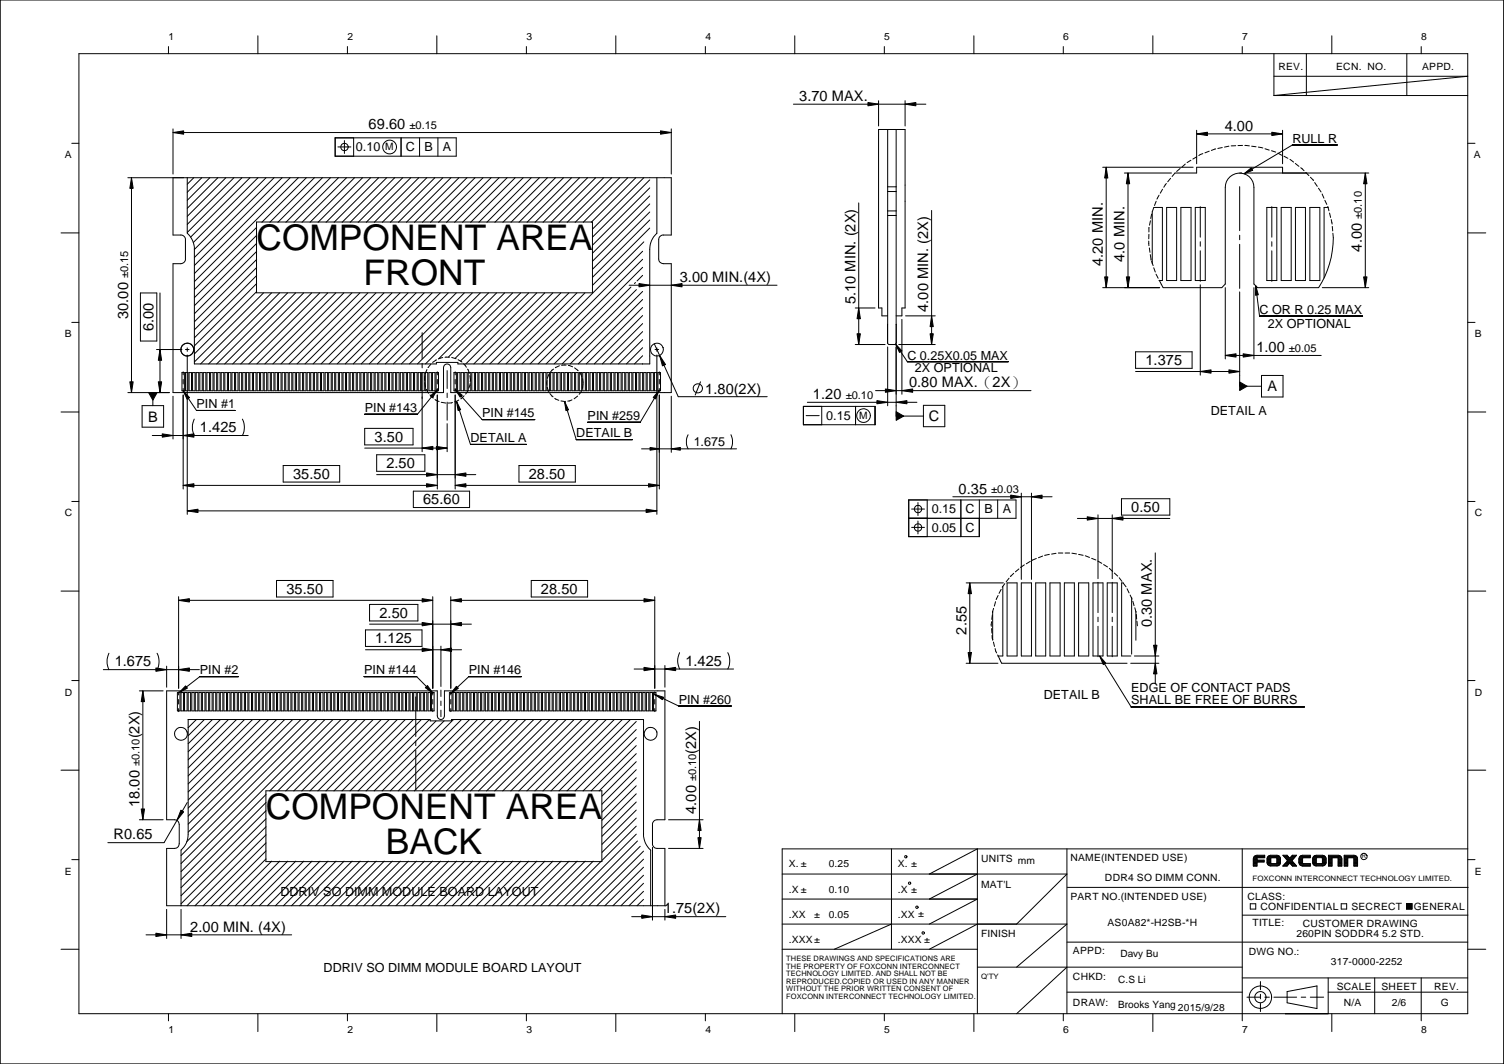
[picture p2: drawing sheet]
<svg xmlns="http://www.w3.org/2000/svg" width="420mm" height="297mm" viewBox="0 0 420 297" stroke-linecap="round" stroke-linejoin="round" font-family="sans-serif">
<defs><g id="words">
<g font-size="9.9">
<text x="71.7" y="69.8">COMPONENT AREA</text>
<text x="101.5" y="79.6">FRONT</text>
<text x="74.3" y="228.5">COMPONENT AREA</text>
<text x="107.8" y="238.4">BACK</text>
</g>
<g font-size="4.1">
<text x="223.3" y="28.2">3.70 MAX.</text>
<text x="103" y="36.1">69.60</text>
<text x="342.1" y="36.5">4.00</text>
<text x="380.5" y="70.2" transform="rotate(-90 380.5 70.2)">4.00</text>
<text x="308.1" y="74.3" transform="rotate(-90 308.1 74.3)">4.20 MIN.</text>
<text x="314.2" y="73.1" transform="rotate(-90 314.2 73.1)">4.0 MIN.</text>
<text x="189.9" y="78.7">3.00 MIN.(4X)</text>
<text x="35.8" y="89.1" transform="rotate(-90 35.8 89.1)">30.00</text>
<text x="239" y="85" transform="rotate(-90 239 85)">5.10 MIN. (2X)</text>
<text x="259.3" y="87.1" transform="rotate(-90 259.3 87.1)">4.00 MIN. (2X)</text>
<text x="42.9" y="92.5" transform="rotate(-90 42.9 92.5)">6.00</text>
<text x="320" y="101.9">1.375</text>
<text x="351" y="98.3">1.00</text>
<text x="197" y="109.9">1.80(2X)</text>
<text x="227.1" y="111.4">1.20</text>
<text x="253.9" y="108.2">0.80 MAX.（2X）</text>
<text x="354.1" y="109.2">A</text>
<text x="41.3" y="117.7">B</text>
<text x="259.4" y="117.6">C</text>
<text x="55.9" y="120.7">1.425</text>
<text x="104.6" y="123.3">3.50</text>
<text x="107.9" y="130.7">2.50</text>
<text x="81.9" y="133.7">35.50</text>
<text x="147.7" y="133.7">28.50</text>
<text x="267.8" y="137.8">0.35</text>
<text x="118.2" y="140.8">65.60</text>
<text x="316" y="142.9">0.50</text>
<text x="80" y="165.8">35.50</text>
<text x="151.1" y="165.8">28.50</text>
<text x="106" y="172.5">2.50</text>
<text x="104.8" y="179.6">1.125</text>
<text x="270" y="177.2" transform="rotate(-90 270 177.2)">2.55</text>
<text x="321.8" y="175.1" transform="rotate(-90 321.8 175.1)">0.30 MAX.</text>
<text x="191.5" y="185.9">1.425</text>
<text x="32" y="186.1">1.675</text>
<text x="39" y="206.2" transform="rotate(-90 39 206.2)">(2X)</text>
<text x="194.5" y="210.4" transform="rotate(-90 194.5 210.4)">(2X)</text>
<text x="39" y="225.3" transform="rotate(-90 39 225.3)">18.00</text>
<text x="194.5" y="227.2" transform="rotate(-90 194.5 227.2)">4.00</text>
<text x="31.7" y="234.4">R0.65</text>
<text x="185.5" y="255">1.75(2X)</text>
<text x="53.2" y="260.1">2.00 MIN. (4X)</text>
</g>
<g font-size="3.5">
<text x="361" y="39.9">RULL R</text>
<text x="99.4" y="42.2">0.10</text>
<text x="113.4" y="42.2">C</text>
<text x="118.6" y="42.2">B</text>
<text x="123.7" y="42.2">A</text>
<text x="351.9" y="87.6">C OR R 0.25 MAX</text>
<text x="354.2" y="91.6">2X OPTIONAL</text>
<text x="253.5" y="100.4">C 0.25X0.05 MAX</text>
<text x="255.6" y="103.9">2X OPTIONAL</text>
<text x="54.9" y="114">PIN #1</text>
<text x="101.9" y="115">PIN #143</text>
<text x="134.7" y="116.5">PIN #145</text>
<text x="164.2" y="117.3">PIN #259</text>
<text x="230.8" y="117.2">0.15</text>
<text x="338.2" y="116">DETAIL A</text>
<text x="131.4" y="123.5">DETAIL A</text>
<text x="161" y="122.1">DETAIL B</text>
<text x="193.8" y="124.5">1.675</text>
<text x="260.3" y="143.3">0.15</text>
<text x="269.7" y="143.3">C</text>
<text x="275" y="143.3">B</text>
<text x="280.1" y="143.3">A</text>
<text x="260.3" y="148.5">0.05</text>
<text x="269.7" y="148.5">C</text>
<text x="55.8" y="188.3">PIN #2</text>
<text x="101.7" y="188.3">PIN #144</text>
<text x="131" y="188.3">PIN #146</text>
<text x="189.6" y="196.5">PIN #260</text>
<text x="291.6" y="195.1">DETAIL B</text>
<text x="316" y="196.6">SHALL BE FREE OF BURRS</text>
<text x="316" y="193.1">EDGE OF CONTACT PADS</text>
<text x="78.3" y="250.1">DDRIV SO DIMM MODULE BOARD LAYOUT</text>
<text x="90.4" y="271.2">DDRIV SO DIMM MODULE BOARD LAYOUT</text>
</g>
<g font-size="3.1">
<text x="114.4" y="36.1">±0.15</text>
<text x="380.4" y="61.1" transform="rotate(-90 380.4 61.1)">±0.10</text>
<text x="35.8" y="77.6" transform="rotate(-90 35.8 77.6)">±0.15</text>
<text x="360.1" y="98.3">±0.05</text>
<text x="236.3" y="111.4">±0.10</text>
<text x="276.9" y="137.8">±0.03</text>
<text x="39" y="213.9" transform="rotate(-90 39 213.9)">±0.10</text>
<text x="194.5" y="218.1" transform="rotate(-90 194.5 218.1)">±0.10</text>
</g>
<g font-size="2.8">
<text x="47.1" y="11.2">1</text>
<text x="97.1" y="11.2">2</text>
<text x="147.1" y="11.2">3</text>
<text x="197.1" y="11.2">4</text>
<text x="247" y="11.2">5</text>
<text x="297" y="11.2">6</text>
<text x="347" y="11.2">7</text>
<text x="397" y="11.2">8</text>
<text x="357.2" y="19.4">REV.</text>
<text x="373.3" y="19.4">ECN. NO.</text>
<text x="397.3" y="19.4">APPD.</text>
<text x="107.6" y="42">M</text>
<text x="18.1" y="44.2">A</text>
<text x="411.7" y="44.2">A</text>
<text x="18.1" y="94.2">B</text>
<text x="412" y="94.2">B</text>
<text x="240.1" y="116.9">M</text>
<text x="18.1" y="144.2">C</text>
<text x="412" y="144.2">C</text>
<text x="18.1" y="194.2">D</text>
<text x="412" y="194.2">D</text>
<text x="18.1" y="244.2">E</text>
<text x="220.4" y="242.1">X. ±</text>
<text x="231.5" y="242.1">0.25</text>
<text x="250.8" y="242.1">X. ±</text>
<text x="274.1" y="240.5">UNITS mm</text>
<text x="299" y="240.4">NAME(INTENDED USE)</text>
<text x="308.7" y="246">DDR4 SO DIMM CONN.</text>
<text x="412" y="244.2">E</text>
<text x="220.4" y="249.3">.X ±</text>
<text x="231.5" y="249.2">0.10</text>
<text x="250.8" y="249.3">.X ±</text>
<text x="274.1" y="247.9">MAT'L</text>
<text x="299" y="251.3">PART NO.(INTENDED USE)</text>
<text x="348.5" y="251.2">CLASS:</text>
<text x="220.4" y="256.2">.XX</text>
<text x="227.4" y="256.2">±</text>
<text x="231.5" y="256.2">0.05</text>
<text x="250.8" y="256.2">.XX ±</text>
<text x="352.1" y="254">CONFIDENTIAL</text>
<text x="377.5" y="254">SECRECT</text>
<text x="395" y="254">GENERAL</text>
<text x="220.4" y="263.2">.XXX±</text>
<text x="250.8" y="263.2">.XXX ±</text>
<text x="274.1" y="261.5">FINISH</text>
<text x="309.4" y="258.6">AS0A82*-H2SB-*H</text>
<text x="349.9" y="258.6">TITLE:</text>
<text x="362.2" y="261.7">260PIN SODDR4 5.2 STD.</text>
<text x="363.9" y="258.9">CUSTOMER DRAWING</text>
<text x="299.8" y="266.2">APPD:</text>
<text x="313" y="267.1">Davy Bu</text>
<text x="348.9" y="266.6">DWG NO.:</text>
<text x="371.8" y="269.3">317-0000-2252</text>
<text x="299.8" y="273.5">CHKD:</text>
<text x="312.4" y="274.4">C.S Li</text>
<text x="299.8" y="280.7">DRAW:</text>
<text x="312.4" y="281.3">Brooks Yang</text>
<text x="373.5" y="276.4">SCALE</text>
<text x="375.4" y="280.8">N/A</text>
<text x="385.9" y="276.4">SHEET</text>
<text x="388.8" y="280.8">2/6</text>
<text x="400.7" y="276.4">REV.</text>
<text x="402.5" y="280.8">G</text>
<text x="329" y="282.3">2015/9/28</text>
<text x="47.1" y="288.2">1</text>
<text x="97.1" y="288.2">2</text>
<text x="147.1" y="288.2">3</text>
<text x="197.1" y="288.2">4</text>
<text x="247" y="288.2">5</text>
<text x="297" y="288.2">6</text>
<text x="347" y="288.2">7</text>
<text x="397" y="288.2">8</text>
</g>
<g font-size="2.1">
<text x="349.9" y="246">FOXCONN INTERCONNECT TECHNOLOGY LIMITED.</text>
<text x="219.7" y="268.3">THESE DRAWINGS AND SPECIFICATIONS ARE</text>
<text x="219.7" y="270.4">THE PROPERTY OF FOXCONN INTERCONNECT</text>
<text x="219.7" y="272.5">TECHNOLOGY LIMITED. AND SHALL NOT BE</text>
<text x="219.7" y="274.7">REPRODUCED.COPIED OR USED IN ANY MANNER</text>
<text x="274.1" y="273.3">Q'TY</text>
<text x="219.7" y="276.8">WITHOUT THE PRIOR WRITTEN CONSENT OF</text>
<text x="219.7" y="278.9">FOXCONN INTERCONNECT TECHNOLOGY LIMITED.</text>
</g>
<text font-size="1.7" x="380.4" y="239.6">R</text>
</g></defs>
<g fill="none" stroke="#000" stroke-width=".28">
<path d="M.1 0h420v297h-420M22 15h388v268h-388zM47.1 13v2M72 10v5M97.1 13v2M122 10v5M147.1 13v2M172 10v5M197.1 13v2M222 10v5M247 13v2M272.1 10v5"/>
<path d="M297 13v2M322.1 10v5M347 13v2M355.9 15v11.7M364.9 15v11.7M372.1 10v5M393 15v11.7M397 13v2M48.3 37l3-.5v1zM48.3 36v12.6M48.3 37h139.2M93.6 38.5h33.9v5.1h-33.9z"/>
<path d="M96.2 39.2v3.6M98.8 38.5v5.1M112 38.5v5.1M117.2 38.5v5.1M122.3 38.5v5.1M184.5 36.5l3 .5-3 .5zM187.5 36v12.6M221.6 29.1h37M242.5 28.6l2.9 .5-2.9 .4zM245.4 28.1v7.1M248 36.2v59.7l.3 .3h1.8l.2-.3v-59.7M252.8 29.1l3.1-.5v.9z"/>
<path d="M252.8 28.1v7.1M334.3 37.4l3-.5v.9zM334.3 36.4v9.3M334.3 37.4h24M355.3 36.9l3 .5-3 .4zM355.9 21.3h54.1l-54.1 5.4M355.9 26.7h54.1M358.3 36.4v9.3M20.1 40h1.9M35.7 49.6h151.8v16h-2.2a1.3 1.3 0 0 0-1.3 1.3v5.4a1.3 1.3 0 0 0 1.3 1.3h2.2v36h-61.6v-7a1.02 1.02 0 0 0-1-1 1.02 1.02 0 0 0-1 1v7h-75.6v-36h2.2a1.3 1.3 0 0 0 1.3-1.3v-5.4a1.3 1.3 0 0 0-1.3-1.3h-2.2v-16M36.7 49.6l.5 3h-.9zM36.7 49.6v60"/>
<path d="M52.3 49.6v15.5a5.9 5.9 0 0 1 2 4.5M54.1 49.6l-1.8 1.8M56.4 49.6l-4.1 4.1M58.6 49.6l-6.3 6.3M60.9 49.6l-8.6 8.6M63.1 49.6l-10.8 10.8M65.4 49.6l-13.1 13.1M67.6 49.6l-15.3 15.3M69.8 49.6l-16.6 16.6M72.1 49.6l-18.1 18.1M74.3 49.6l-20 20M76.6 49.6l-22.3 22.3"/>
<path d="M78.8 49.6l-24.5 24.5M81.1 49.6l-26.8 26.8M83.3 49.6l-29 29M85.6 49.6l-12.5 12.5M87.8 49.6l-12.4 12.5M90.1 49.6l-12.5 12.5M92.3 49.6l-12.4 12.5M94.4 41h3.6M94.6 49.6l-12.5 12.5M96.8 49.6l-12.4 12.5M99 49.6l-12.4 12.5M101.3 49.6l-12.5 12.5"/>
<path d="M103.5 49.6l-12.4 12.5M105.8 49.6l-12.5 12.5M108 49.6l-12.4 12.5M110.3 49.6l-12.5 12.5M112.5 49.6l-12.4 12.5M114.8 49.6l-12.5 12.5M117 49.6l-12.4 12.5M119.2 49.6l-12.4 12.5M121.5 49.6l-12.5 12.5M123.7 49.6l-12.4 12.5M126 49.6l-12.5 12.5M128.2 49.6l-12.4 12.5"/>
<path d="M130.5 49.6l-12.5 12.5M132.7 49.6l-12.4 12.5M134.9 49.6l-12.4 12.5M137.2 49.6l-12.5 12.5M139.4 49.6l-12.4 12.5M141.7 49.6l-12.5 12.5M143.9 49.6l-12.4 12.5M146.2 49.6l-12.4 12.5M148.4 49.6l-12.4 12.5M150.7 49.6l-12.5 12.5M152.9 49.6l-12.4 12.5M155.2 49.6l-12.5 12.5"/>
<path d="M157.4 49.6l-12.4 12.5M159.7 49.6l-12.5 12.5M161.9 49.6l-12.4 12.5M164.2 49.6l-12.5 12.5M166.4 49.6l-12.4 12.5M168.6 49.6l-12.4 12.5M170.9 49.6l-12.5 12.5M173.1 49.6l-12.4 12.5M175.4 49.6l-12.5 12.5M177.6 49.6l-12.4 12.5M179.9 49.6l-14.3 14.3M181.5 50.2l-15.9 15.9"/>
<path d="M181.5 52.5l-15.9 15.9M181.5 54.7l-15.9 15.9M181.5 56.9l-15.9 16M181.5 59.2l-15.9 15.9M183.5 49.6v15.5a5.9 5.9 0 0 0-2 4.5v32h-53.6v-.4h-6v.4h-67.6v-32M239.9 56.6v39.6M248 53.5h2.3M248 58.9h2.3M248 52.2h2.3M260.3 58.8v37.4M308 46.7h25.3M309 46.7l.5 3h-.9z"/>
<path d="M309 46.7v33.6M314.1 48.3h13.2M315.1 48.3l.5 3h-.9zM315.1 48.3v32M321.7 59.8l-.2 1.2M322.3 58l-.4 1.1v14.5M322.3 57.9h2.4v20.4h-.9M323 56.2l-.5 1.2M323.8 54.5l-.6 1.1M324.8 52.8l-.7 1.1M325.8 51.2l-.7 1.1M325.9 57.9h2.8v20.4h-2.8z"/>
<path d="M327 49.8l-.8 1M329.7 47l-1 .9M329.9 57.9h2.8v20.4h-2.8zM331.1 45.8l-.9 .9M332.7 44.7l-1.1 .7M333.9 57.9h2.8v20.4h-2.8zM334.3 43.8l-1.1 .6M335.3 57.7v8.5M336 42.9l-1.1 .5M337.8 42.2l-1.2 .5M339.6 41.6l-1.2 .4M341.4 41.2l-1.2 .2"/>
<path d="M343.3 40.8l-1.2 .3M345.2 40.7h-1.3M346.3 48.3h.6M346.3 52.1v12.3M347.1 40.6h-1.2M347.5 48.5l2-1.6 .5 .6zM347.8 40.6l1.2 .1M347.9 48.3h34.5M349.7 40.8l1.2 .2M351.5 41.1l1.3 .2M353.4 41.5l1.2 .4M353.9 57.9h2.8v20.4h-2.8z"/>
<path d="M355.2 42.1l1.2 .4M355.3 57.7v8.5M357 42.8l1.1 .5M357.9 57.9h2.8v20.4h-2.8zM358.3 48.3v-1.6h-24v1.6h-6.1l-.8 1M358.7 43.6l1.1 .6M360.4 44.5l1 .8M361.9 45.6l1 .8M361.9 57.9h2.8v20.4h-2.8zM363.4 46.8l.9 .9M364.8 48.1l.9 .9M365.9 57.9h2.8v20.4h-2.8z"/>
<path d="M366.1 49.5l.8 .9M367.3 51l.7 1M368.3 52.5l.8 1.1M369.3 54.1l.6 1.2M370.1 55.9l.6 1.2M370.9 57.7l.4 1.1M371 57.9h-1.1v19.7M371.4 59.5l.3 1.2M373.6 40.5h-12.6l-13.5 8M381.4 48.3l.5 3h-1zM381.4 48.3v32M410 40h2.1"/>
<path d="M17 65h5M71.7 62h93.8v19.7h-93.8zM71.7 67.9l-17.4 17.4M71.7 70.2l-17.4 17.4M71.7 76.9l-17.4 17.4M71.7 63.5l-17.4 17.4M71.7 65.7l-17.4 17.4M71.7 72.4l-17.4 17.4M71.7 74.7l-17.4 17.4M71.7 79.2l-17.4 17.4M175.8 79.6h41.3M177.5 78.9l-.3 .3"/>
<path d="M178.5 79.2l3 .4-3 .5zM179.5 70.1l-31.4 31.5M179.5 72.4l-29.2 29.2M179.5 74.6l-26.9 27M179.5 76.9l-1.5 1.5M179.9 67.5l-34.1 34.1M181.5 61.4l-15.9 15.9M181.5 63.7l-15.9 15.9M187.5 79.6l3-.4v.9zM248 60.2h2.3M308.6 77.3h.9l-.5 3zM314.7 77.3h.9l-.5 3z"/>
<path d="M320.9 67.3l.1 1.3M321 65.4l-.1 1.3M321 63.5v1.3M321.1 69.2l.2 1.2M321.3 71.1l.3 1.2M321.4 61.6l-.3 1.3M321.6 72.3h.1M321.7 72.9l.4 1.3M322.3 74.8l.4 1.1M322.9 76.5l.6 1.2M335.3 67.5v1.2M335.3 70v8.5"/>
<path d="M335.3 79.5v25.2M346.3 65.7v1.2M346.3 68.2v12.3M350.8 79.8l.7 2.5-.8 .1zM350.8 79.8l1.1 8.4h28.7M355.3 67.5v1.2M355.3 70v8.5M371.9 61.3l.2 1.3M372.2 63.2l.1 1.3M372.4 65.1a24.7 24.7 0 0 1-4 15.2h-17.1l-1-1v-27a4 4 0 0 0-4-4 4 4 0 0 0-4 4v27l-1 1h-16.4l-1.1-2.1M380.9 77.3h1l-.5 3zM410 65h5.1"/>
<path d="M20.1 90h1.9M39.2 81.8h4.6v13.4h-4.6zM43.7 97.6h7.1M44.7 97.6l.5 3h-1zM44.7 81.8v27.8M51.8 97.6h1M52.3 97.1v1M52.3 99.1v44.5M71.7 81.4l-17.4 17.4M73.6 81.8l-19.3 19.2M75.8 81.8l-19.8 19.8M78.1 81.8l-19.8 19.8"/>
<path d="M80.3 81.8l-19.8 19.8M82.6 81.8l-19.8 19.8M84.8 81.8l-19.8 19.8M87.1 81.8l-19.8 19.8M89.3 81.8l-19.8 19.8M91.6 81.8l-19.9 19.8M93.8 81.8l-19.8 19.8M96 81.8l-19.8 19.8M98.3 81.8l-19.8 19.8M100.5 81.8l-19.8 19.8M102.8 81.8l-19.8 19.8M105 81.8l-19.8 19.8"/>
<path d="M107.3 81.8l-19.9 19.8M109.5 81.8l-19.8 19.8M111.7 81.8l-19.8 19.8M114 81.8l-19.8 19.8M116.2 81.8l-19.8 19.8M117.9 92.9v7.3M118.5 81.8l-19.8 19.8M120.7 81.8l-19.8 19.8M123 81.8l-19.8 19.8M123.7 99.8l-1.2 .4M124.3 99.7h1.2M125.2 81.8l-19.8 19.8"/>
<path d="M126.2 99.8l1.2 .4M127.5 81.8l-19.9 19.8M129.7 81.8l-19.8 19.8M131.9 81.8l-19.8 19.8M134.2 81.8l-19.8 19.8M136.5 81.8l-19.9 19.8M138.7 81.8l-19.8 19.8M141 81.8l-18.4 18.3M143.2 81.8l-17.9 17.9M145.4 81.8l-18.2 18.2M147.7 81.8l-19.1 19M149.9 81.8l-19.8 19.8"/>
<path d="M152.2 81.8l-19.8 19.8M154.4 81.8l-19.8 19.8M156.7 81.8l-19.8 19.8M158.9 81.8l-19.8 19.8M161.2 81.8l-19.9 19.8M163.4 81.8l-19.8 19.8M176.3 80.1l-21.5 21.5M177.8 80.9l-20.8 20.7M179.5 81.4l-20.2 20.2M179.5 83.6l-18 18M179.5 85.9l-15.7 15.7M179.5 88.1l-13.5 13.5"/>
<path d="M179.5 90.3l-11.2 11.3M179.5 92.6l-9 9M179.5 94.8l-6.7 6.8M179.5 97.1l-4.5 4.5M179.5 99.3l-2.3 2.3M182.8 96l6.7 14.7h24.8M183 97.6h1M183.5 97.1v1M183.5 99.1v44.5M184.3 99.2l1.6 2.6-.8 .4zM238.9 86h5.6M238.9 96.2h8.4"/>
<path d="M239.4 93.2h1l-.5 3zM239.9 86l.5 3h-1zM248 88.2h-1.6v-2.2h-1v-49.8h7.4v49.8h-.8v2.2h-1.7M248 96.9v16.4M248 90.6v5.1M250.2 96.1l1.8 1.9-.7 .4zM250.2 96.1l3.3 4.9h28.2M250.3 96.9v19.3h7.7M250.3 90.6h.1M250.3 95.7h.1M251.1 96.2h10.2M252 89.2v20.9"/>
<path d="M253 88.2h8.3M259.8 93.2h.9l-.4 3zM260.3 88.2l.4 3h-.9zM308 80.3h16M317.2 98.2h15.8v4.6h-15.8zM342.3 99.2l3-.4v.9zM342.3 80.3v19.9M342.3 99.2h26.8M346.3 81.5v26.3h6.1M347.3 98.8l3 .4-3 .5zM350.3 80.3v19.9M369.4 80.3h13"/>
<path d="M410 90h2.1M17 115h5M35.7 109.6h11.6M36.3 106.6h.9l-.5 3zM39.7 113.2h6v6.1h-6zM41.5 109.6h2.4l-1.2 2.1zM42.7 109.6v3.6M44.2 106.6h1l-.5 3zM48.3 110.6v12M50.8 104h.7v5.1h-.7zM51.2 109.1l1.7 1.9-.6 .5zM51.2 103.8v.8"/>
<path d="M51.2 105.9v1.3M51.2 108.5v.8M51.2 110.3v26.2M51.2 109.1l3.7 5.5h10.7M51.8 104h.7v5.1h-.7zM52.8 104h.7v5.1h-.7zM53.8 104h.7v5.1h-.7zM54.3 117l-.3 .6a5 5 0 0 0 .3 4M54.8 104h.7v5.1h-.7zM55.8 104h.7v5.1h-.7zM56.8 104h.7v5.1h-.7zM57.8 104h.7v5.1h-.7z"/>
<path d="M58.8 104h.7v5.1h-.7zM59.8 104h.7v5.1h-.7zM60.8 104h.7v5.1h-.7zM61.8 104h.7v5.1h-.7zM62.8 104h.7v5.1h-.7zM63.8 104h.7v5.1h-.7zM64.8 104h.7v5.1h-.7zM65.8 104h.7v5.1h-.7zM66.8 104h.7v5.1h-.7zM67.7 117a5 5 0 0 1 0 4.6M67.8 104h.7v5.1h-.7zM68.8 104h.7v5.1h-.7z"/>
<path d="M69.8 104h.7v5.1h-.7zM70.8 104h.7v5.1h-.7zM71.8 104h.7v5.1h-.7zM72.8 104h.7v5.1h-.7zM73.8 104h.7v5.1h-.7zM74.8 104h.7v5.1h-.7zM75.8 104h.7v5.1h-.7zM76.8 104h.7v5.1h-.7zM77.8 104h.7v5.1h-.7zM78.8 104h.7v5.1h-.7zM79.8 104h.7v5.1h-.7zM80.8 104h.7v5.1h-.7z"/>
<path d="M81.8 104h.7v5.1h-.7zM82.8 104h.7v5.1h-.7zM83.8 104h.7v5.1h-.7zM84.8 104h.7v5.1h-.7zM85.8 104h.7v5.1h-.7zM86.8 104h.7v5.1h-.7zM87.8 104h.7v5.1h-.7zM88.8 104h.7v5.1h-.7zM89.8 104h.7v5.1h-.7zM90.8 104h.7v5.1h-.7zM91.8 104h.7v5.1h-.7zM92.8 104h.7v5.1h-.7z"/>
<path d="M93.8 104h.7v5.1h-.7zM94.8 104h.7v5.1h-.7zM95.8 104h.7v5.1h-.7zM96.8 104h.7v5.1h-.7zM97.8 104h.7v5.1h-.7zM98.8 104h.7v5.1h-.7zM99.8 104h.7v5.1h-.7zM100.8 104h.7v5.1h-.7zM101.8 104h.7v5.1h-.7zM101.9 119.6h13.5v4.6h-13.5zM102.8 104h.7v5.1h-.7zM103.8 104h.7v5.1h-.7z"/>
<path d="M104.8 104h.7v5.1h-.7zM105.8 104h.7v5.1h-.7zM106.8 104h.7v5.1h-.7zM107.8 104h.7v5.1h-.7zM108.8 104h.7v5.1h-.7zM109.8 104h.7v5.1h-.7zM110.8 104h.7v5.1h-.7zM111.8 104h.7v5.1h-.7zM112.8 104h.7v5.1h-.7zM113.8 104h.7v5.1h-.7zM114.8 104h.7v5.1h-.7zM115.8 104h.7v5.1h-.7z"/>
<path d="M116.8 104h.7v5.1h-.7zM117.8 104h.7v5.1h-.7zM117.9 101.4v1.3M117.9 104v22.1M118.6 106.8l.3 1.3M118.7 104.9l-.1 1.3M118.8 104h.7v5.1h-.7zM119.1 108.7l.6 1.1M119.3 103.2l-.5 1.2M119.8 104h.7v5.1h-.7zM120.1 110.2l1 .9M120.3 110.5l1.9-1.7-1.3 2.2z"/>
<path d="M120.4 101.6l-.8 1M120.8 104h.7v5.1h-.7zM121.5 111.5l1.2 .6M121.8 104h.7v5.1h-.7zM121.9 100.5l-1 .7M122.2 103.8v.8M122.2 105.9v1.3M122.2 108.5v.8M122.2 110.3v26.2M122.2 108.8l-5.6 6.9h-14.7M123.3 112.3l1.2 .2M124.9 103.5v5"/>
<path d="M124.9 109.7v1.3M124.9 112.3v5M124.9 118.3v7.8M126.4 112.4l-1.2 .1M126.8 104h.7v5.1h-.7zM127.2 108.7l1.9 1.7-.5 .5zM127.2 103.8v.8M127.2 105.9v1.3M127.2 108.5v.8M127.2 110.3v26.2M127.2 108.7l7.5 8.4h14.7M127.5 112.1l-.5 .1"/>
<path d="M127.5 112.1l1.2 2.3-.7 .2zM127.5 112.1l3.9 12h15.7M127.8 104h.7v5.1h-.7zM128 100.4l1.1 .7M128.2 111.7l-.7 .4M128.8 104h.7v5.1h-.7zM129.5 101.6l.8 .9M129.7 110.5l-1 .8M129.8 104h.7v5.1h-.7zM130.6 103l.5 1.2M130.8 109l-.7 1M130.8 104h.7v5.1h-.7z"/>
<path d="M131.3 104.9v1.6M131.3 107.1l-.3 1.3M131.8 104h.7v5.1h-.7zM132.8 104h.7v5.1h-.7zM133.8 104h.7v5.1h-.7zM134.8 104h.7v5.1h-.7zM135.8 104h.7v5.1h-.7zM136.8 104h.7v5.1h-.7zM137.8 104h.7v5.1h-.7zM138.8 104h.7v5.1h-.7zM139.8 104h.7v5.1h-.7zM140.8 104h.7v5.1h-.7z"/>
<path d="M141.8 104h.7v5.1h-.7zM142.8 104h.7v5.1h-.7zM143.8 104h.7v5.1h-.7zM144.8 104h.7v5.1h-.7zM145.8 104h.7v5.1h-.7zM146.8 104h.7v5.1h-.7zM147.8 104h.7v5.1h-.7zM148.8 104h.7v5.1h-.7zM149.8 104h.7v5.1h-.7zM150.8 104h.7v5.1h-.7zM151.8 104h.7v5.1h-.7zM152.8 106.3v1.2"/>
<path d="M152.8 104h.7v5.1h-.7zM152.9 108.1l.4 1.2M153.4 104.4l-.5 1.2M153.6 109.9l.9 .9M153.8 104h.7v5.1h-.7zM154.6 103l-.9 .9M154.8 104h.7v5.1h-.7zM155 111.2l1.1 .6M155.8 104h.7v5.1h-.7zM156.3 102.1l-1.2 .6M156.7 111.9l1.3 .2M156.8 104h.7v5.1h-.7z"/>
<path d="M157.7 112.1l1.1 2.3-.7 .2zM157.7 112.1l3.3 10.6h15.7M157.8 104h.7v5.1h-.7zM158.1 101.9l-1.2 .1M158.8 102l1.2 .4M158.8 104h.7v5.1h-.7zM159.8 111.6l-1.2 .4M159.8 104h.7v5.1h-.7zM160.5 102.7l1 .8M160.8 104h.7v5.1h-.7zM161.4 110.6l-1 .7M161.8 104h.7v5.1h-.7z"/>
<path d="M161.9 104l.6 1.1M162.5 109l-.7 1.1M162.8 105.7l.1 1.3M162.8 104h.7v5.1h-.7zM162.9 107.2l-.2 1.2M163.8 104h.7v5.1h-.7zM164.8 104h.7v5.1h-.7zM165.8 104h.7v5.1h-.7zM166.8 104h.7v5.1h-.7zM167.8 104h.7v5.1h-.7zM168.8 104h.7v5.1h-.7zM169.8 104h.7v5.1h-.7z"/>
<path d="M170.8 104h.7v5.1h-.7zM171.8 104h.7v5.1h-.7zM172.8 104h.7v5.1h-.7zM173.8 104h.7v5.1h-.7zM174.8 104h.7v5.1h-.7zM175.8 104h.7v5.1h-.7zM176.8 104h.7v5.1h-.7zM177.8 104h.7v5.1h-.7zM178.8 104h.7v5.1h-.7zM179.8 104h.7v5.1h-.7zM180.8 104h.7v5.1h-.7zM181.8 104h.7v5.1h-.7z"/>
<path d="M183.5 104h-.7v5.1h.7M183.8 104h.7v5.1h-.7zM184.1 109l-.9 2.4-.7-.4zM184.1 109l-5.3 8.9h-14.6M184.2 103.8v.8M184.2 105.9v1.3M184.2 108.5v.8M184.2 110.3v26.2M187.5 110.6v15.7M195.7 106.6l-1.5 3.7M224.4 113.5h20.1v5.1h-20.1zM225.2 116h3.6"/>
<path d="M225.5 112.3h30.6M229.6 113.5v5.1M239 113.5v5.1M244.6 109.1h43.4M245 111.8l3 .5-3 .4zM247.3 108.6l3 .5-3 .4zM250.3 112.3l3.1-.5v.9zM250.3 114.9l2.2 1.3-2.2 1.1zM252 109.1l3-.5v.9zM258 113.2h5.9v5.9h-5.9zM317.2 103.7h29.1M335.3 103.7l3-.4v.9z"/>
<path d="M343.3 103.3l3 .4-3 .5zM346.3 106.6l2.1 1.2-2.1 1.2zM352.4 104.8h6v6h-6zM410 115h5.1M20.1 140h1.9M42.5 121.6h26.8M45.3 121.1l3 .5-3 .4zM51.2 121.6l3-.5v.9zM51.2 135.5l3-.5v1zM51.2 135.5h71M79.1 130h15.8v4.6h-15.8zM101.9 125.1h23"/>
<path d="M105.2 127h13.5v4.6h-13.5zM105.2 132.5h27.7M115.5 137.1h15.7v4.6h-15.7zM117.9 125.1l3-.5v1zM119.2 132l3 .5-3 .5zM119.2 135l3 .5-3 .5zM121.9 124.6l3 .5-3 .5zM127.2 132.5l3-.5v1zM127.2 135.5l3-.5v1zM127.2 135.5h57M145 130h15.7v4.6h-15.7zM179.2 125.3h26.6"/>
<path d="M181.2 135l3 .5-3 .5zM181.6 124.9l2.6 .4-2.6 .4zM187.5 125.3l2.6-.4v.8zM192.2 121.4l-.4 1.5v1.4l.4 1M204.2 121.4l.4 1.5v1l-.4 1.4M259 139.6v10.2M266.2 138.7h27.7M268.4 139.6v10.2M273.6 139.6v10.2h-19.7v-10.2h29.9v5.1h-29.9M278.7 139.6v5.1M282.4 138.2l2.9 .5-2.9 .4zM285.3 137.7v24.1"/>
<path d="M288.2 138.7l2.9-.5v.9zM288.2 137.7v24.1M313.3 139.2h13.5v4.6h-13.5zM410 140h2.1M52.3 142.6l3-.4v.9zM52.3 142.6h131.2M180.5 142.2l3 .4-3 .5zM254.7 142.1h3.6M254.7 147.2h3.6M256.4 140.3v3.6M256.4 145.5v3.6M284.6 158.8l-.9 .8"/>
<path d="M286.2 157.7l-1.1 .7M287.8 156.7l-1.1 .7M289.5 155.9l-1.1 .5M291.3 155.2l-1.2 .5M293.1 154.8l-1.2 .2M295 154.5l-1.2 .2M295.6 154.4h1.3M297.5 154.4h1.3M299.5 154.4l1.2 .2M301 144.7h25.8M301.3 154.8l1.3 .2M303.2 155.2l1.2 .4"/>
<path d="M303.7 144.3l3 .4-3 .5zM305 155.9l1.1 .4M306.7 156.6l1.1 .7M306.7 143.7v17.8M308.3 157.6l1.1 .7M309.9 158.7l.9 .9M310.7 144.7l3-.4v.9zM310.7 143.7v17.8M311.3 160l.9 .8M322.7 154.3v36.6M17 165h5M49.9 167.6l3-.5v1z"/>
<path d="M49.9 166.6v25.6M49.9 167.6h71M77.2 162.1h15.8v4.6h-15.8zM102.1 175.9h15.8v4.6h-15.8zM103.2 168.7h13.5v4.7h-13.5zM103.2 174.2h28.5M117.9 167.1l3 .5-3 .5zM117.9 173.8l3 .4-3 .5zM120.9 166.6v25.6M125.9 167.6l3-.5v1zM125.9 174.2l3-.4v.9zM125.9 166.6v25.6"/>
<path d="M125.9 167.6h57M148.4 162.1h15.8v4.6h-15.8zM179.9 167.1l3 .5-3 .5zM182.9 166.6v25.6M269.9 162.7h10.4M270.9 162.7l.5 3h-.9zM270.9 162.7v22.5M277 173.6l-.1 1.2M277 175.5l.1 1.2M277.1 177.4l.3 1.2M277.2 171.7l-.1 1.2M277.3 170.7v.4"/>
<path d="M277.3 170.7v8M277.5 179.2l.3 1.3M277.6 169.8l-.3 .9M278.1 168l-.3 1.2M278.8 166.2l-.5 1.2M279.7 164.5l-.6 1.2M280.1 163.7l-.1 .3M280.2 163.7v19.4h-1.4M280.7 162.9l-.6 .8M281.3 162.7h2.8v20.4h-2.8zM281.9 161.4l-.8 1M283.2 160.1l-.9 .9"/>
<path d="M285.3 162.7h2.9v20.4h-2.9zM289.3 162.7h2.8v20.4h-2.8zM293.3 162.7h2.9v20.4h-2.9zM297.3 162.7h2.8v20.4h-2.8zM301.3 162.7h2.9v20.4h-2.9zM305.3 162.7h2.8v20.4h-2.8zM306.7 162.6v8.4M306.7 172.3v1.3M306.7 174.8v8.5M309.3 162.7h2.8v20.4h-2.8zM310.7 162.6v8.4M310.7 172.3v1.3"/>
<path d="M310.7 174.8v8.5M312.7 161.3l.7 1M313.8 162.8l.8 1M313.8 162.7h-.5v20.4h2.6M314.9 164.4l.5 1.1M315.7 166.1l.6 1.2M316.1 166.8v15.8M316.5 167.9l.3 1.2M317 169.7l.4 1.2M317.3 170.7v8M317.4 171.5l.1 1.3M317.6 173.4l.1 1.3"/>
<path d="M410 165h5.1M20.1 190h1.9M28.9 186.9h26.8M30.4 182.4l-.2 .5a5 5 0 0 0 .2 4M38.9 192.9h6.7M39.9 192.9l.5 3h-1zM39.9 192.9v36M43.5 186.5l3.1 .4-3.1 .5zM43.9 182.4a5 5 0 0 1 0 4.5M46.6 192.9h75.6v7a1 1 0 0 0 1 1 1 1 0 0 0 1-1v-7h61.5v36h-2.2a1.3 1.3 0 0 0-1.2 1.3v5.3a1.3 1.3 0 0 0 1.2 1.4h2.2v16h-139.1v-16h2.2a1.3 1.3 0 0 0 1.3-1.4v-5.3a1.3 1.3 0 0 0-1.3-1.3h-2.2zM46.6 186v5.9M49.6 193.3h.7v5.2h-.7z"/>
<path d="M49.9 186.9l3-.4v.9zM49.9 193.2v.8M49.9 195.3v1.3M49.9 197.8v.9M50.6 193.3h.7v5.2h-.7zM51.6 193.3h.7v5.2h-.7zM51.8 191.5l.6 .6-2.3 1.2zM52.6 193.3h.6v5.2h-.6zM53.6 193.3h.7v5.2h-.7zM54.6 193.3h.7v5.2h-.7zM55.6 193.3h.6v5.2h-.6zM56.5 193.3h.8v5.2h-.8z"/>
<path d="M57.6 193.3h.7v5.2h-.7zM58.6 193.3h.7v5.2h-.7zM59.6 193.3h.7v5.2h-.7zM60.6 193.3h.6v5.2h-.6zM61.5 193.3h.8v5.2h-.8zM62.6 193.3h.7v5.2h-.7zM63.6 193.3h.7v5.2h-.7zM64.5 193.3h.8v5.2h-.8zM65.6 193.3h.7v5.2h-.7zM66.6 193.3h.7v5.2h-.7zM66.6 188.9h-10.8l-5.7 4.4M67.6 193.3h.7v5.2h-.7z"/>
<path d="M68.6 193.3h.6v5.2h-.6zM69.5 193.3h.8v5.2h-.8zM70.6 193.3h.7v5.2h-.7zM71.6 193.3h.7v5.2h-.7zM72.5 193.3h.8v5.2h-.8zM73.6 193.3h.6v5.2h-.6zM74.6 193.3h.7v5.2h-.7zM75.6 193.3h.7v5.2h-.7zM76.6 193.3h.6v5.2h-.6zM77.5 193.3h.8v5.2h-.8zM78.6 193.3h.7v5.2h-.7zM79.6 193.3h.7v5.2h-.7z"/>
<path d="M80.5 193.3h.8v5.2h-.8zM81.6 193.3h.6v5.2h-.6zM82.6 193.3h.7v5.2h-.7zM83.6 193.3h.7v5.2h-.7zM84.6 193.3h.6v5.2h-.6zM85.5 193.3h.8v5.2h-.8zM86.6 193.3h.7v5.2h-.7zM87.6 193.3h.7v5.2h-.7zM88.5 193.3h.8v5.2h-.8zM89.6 193.3h.6v5.2h-.6zM90.6 193.3h.7v5.2h-.7zM91.6 193.3h.7v5.2h-.7z"/>
<path d="M92.6 193.3h.6v5.2h-.6zM93.5 193.3h.8v5.2h-.8zM94.6 193.3h.7v5.2h-.7zM95.6 193.3h.7v5.2h-.7zM96.6 193.3h.7v5.2h-.7zM97.6 193.3h.6v5.2h-.6zM98.6 193.3h.7v5.2h-.7zM99.6 193.3h.7v5.2h-.7zM100.6 193.3h.6v5.2h-.6zM101.5 193.3h.8v5.2h-.8zM101.7 188.9h14.7l4.5 4.6M102.1 181.4h26.8"/>
<path d="M102.6 193.3h.7v5.2h-.7zM103.6 193.3h.7v5.2h-.7zM104.6 193.3h.7v5.2h-.7zM105.6 193.3h.6v5.2h-.6zM106.5 193.3h.8v5.2h-.8zM107.6 193.3h.7v5.2h-.7zM108.6 193.3h.7v5.2h-.7zM109.5 193.3h.8v5.2h-.8zM110.6 193.3h.7v5.2h-.7zM111.6 193.3h.7v5.2h-.7zM112.6 193.3h.7v5.2h-.7zM113.6 193.3h.6v5.2h-.6z"/>
<path d="M114.5 193.3h.8v5.2h-.8zM115.6 193.3h.7v5.2h-.7zM116.2 194.6v11M116.6 193.3h.7v5.2h-.7zM117.5 193.3h.8v5.2h-.8zM117.9 180.9l3 .5-3 .5zM118.6 193.3h.6v5.2h-.6zM118.8 192l.6-.6 1.5 2.1zM119.6 193.3h.7v5.2h-.7zM120.6 193.3h.7v5.2h-.7zM120.9 193.2v.8M120.9 195.3v1.3"/>
<path d="M120.9 197.8v.9M123.2 181.4l2.9-.5v1zM123.2 180.4v11.2M123.2 192.7v1.7M123.2 195.7v1.3M123.2 198.2v1.9M125.5 193.3h.8v5.2h-.8zM125.9 193.2v.8M125.9 195.3v1.3M125.9 197.8v.9M126.6 193.3h.6v5.2h-.6zM127.5 191.6l.5 .6-2.1 1.4z"/>
<path d="M127.6 193.3h.7v5.2h-.7zM128.6 193.3h.7v5.2h-.7zM129.6 193.3h.6v5.2h-.6zM130.5 193.3h.8v5.2h-.8zM131.6 193.3h.7v5.2h-.7zM132.6 193.3h.7v5.2h-.7zM133.6 193.3h.7v5.2h-.7zM134.6 193.3h.6v5.2h-.6zM135.6 193.3h.7v5.2h-.7zM136.6 193.3h.7v5.2h-.7zM137.6 193.3h.6v5.2h-.6zM138.5 193.3h.8v5.2h-.8z"/>
<path d="M139.6 193.3h.7v5.2h-.7zM140.6 193.3h.7v5.2h-.7zM141.6 193.3h.7v5.2h-.7zM142.6 193.3h.6v5.2h-.6zM143.5 193.3h.8v5.2h-.8zM144.6 193.3h.7v5.2h-.7zM145.6 193.3h.7v5.2h-.7zM145.7 188.9h-14.7l-5.1 4.7M146.5 193.3h.8v5.2h-.8zM147.6 193.3h.7v5.2h-.7zM148.6 193.3h.7v5.2h-.7zM149.6 193.3h.7v5.2h-.7z"/>
<path d="M150.6 193.3h.6v5.2h-.6zM151.5 193.3h.8v5.2h-.8zM152.6 193.3h.7v5.2h-.7zM153.6 193.3h.7v5.2h-.7zM154.5 193.3h.8v5.2h-.8zM155.6 193.3h.6v5.2h-.6zM156.6 193.3h.7v5.2h-.7zM157.6 193.3h.7v5.2h-.7zM158.6 193.3h.6v5.2h-.6zM159.5 193.3h.8v5.2h-.8zM160.6 193.3h.7v5.2h-.7zM161.6 193.3h.7v5.2h-.7z"/>
<path d="M162.5 193.3h.8v5.2h-.8zM163.6 193.3h.6v5.2h-.6zM164.6 193.3h.7v5.2h-.7zM165.6 193.3h.7v5.2h-.7zM166.6 193.3h.6v5.2h-.6zM167.5 193.3h.8v5.2h-.8zM168.6 193.3h.7v5.2h-.7zM169.6 193.3h.7v5.2h-.7zM170.5 193.3h.8v5.2h-.8zM171.6 193.3h.6v5.2h-.6zM172.6 193.3h.7v5.2h-.7zM173.6 193.3h.7v5.2h-.7z"/>
<path d="M174.6 193.3h.6v5.2h-.6zM175.5 193.3h.8v5.2h-.8zM176.6 193.3h.7v5.2h-.7zM177.2 186.8h27.7M177.6 193.3h.7v5.2h-.7zM178.6 193.3h.7v5.2h-.7zM179.6 193.3h.6v5.2h-.6zM179.9 186.3l3 .5-3 .4zM180.6 193.3h.7v5.2h-.7zM181.6 193.3h.7v5.2h-.7zM182.6 193.3h.6v5.2h-.6zM182.9 193.9l2.5 .7-.4 .7z"/>
<path d="M182.9 193.2v.8M182.9 195.3v1.3M182.9 197.8v.9M182.9 193.9l6.7 3.2h14.7M185.7 186.8l3.1-.5v.9zM185.7 185.8v6.1M189.9 182.2a5 5 0 0 0 0 4.6M203.3 182.2a5 5 0 0 1 0 4.6M269.9 185.2h8.9M270.5 182.2h.9l-.5 3zM278 181.1l.4 1.2M278.7 182.8l1.1 2.3 35.1 .1"/>
<path d="M307.2 183.1l1.7 2-.7 .4zM307.2 183.1l8.8 14.3h48.4M315.9 185.2h7.9M316.9 183.1h6.9M322.3 180.1h.9l-.5 3zM322.7 185.2l.5 2.9h-.9zM410 190h2.1M17 215h5M52.6 200.9v32a5.8 5.8 0 0 1-2 4.4v15.6M52.6 200.9h67.6v.4h5.9v-.4h53.7v32a5.8 5.8 0 0 0 2 4.4v15.6M52.6 200.9h.1M54.9 200.9l-2.3 2.3"/>
<path d="M57.1 200.9l-4.5 4.5M59.3 200.9l-6.7 6.7M61.6 200.9l-9 9M63.8 200.9l-11.2 11.2M66.1 200.9l-13.5 13.5M68.3 200.9l-15.7 15.7M70.6 200.9l-18 18M72.8 200.9l-20.2 20.2M75 200.9l-22.4 22.5M77.3 200.9l-24.7 24.7M79.5 200.9l-26.9 26.9M81.8 200.9l-29.2 29.2"/>
<path d="M84.1 200.9l-31.5 31.4M86.3 200.9l-34.1 34M88.5 200.9l-37.9 37.9M90.8 200.9l-40.2 40.2M93 200.9l-42.4 42.4M95.3 200.9l-20 19.9M97.5 200.9l-19.9 19.9M99.8 200.9l-20 19.9M102 200.9l-19.9 19.9M104.3 200.9l-20 19.9M106.5 200.9l-19.9 19.9M108.7 200.9l-19.9 19.9"/>
<path d="M111 200.9l-20 19.9M113.2 200.9l-19.9 19.9M115.5 200.9l-20 19.9M116.2 206.9v1.3M116.2 209.4v11.1M117.7 200.9l-19.9 19.9M120 200.9l-20 19.9M121.8 201.3l-19.5 19.5M124.1 201.3l-19.6 19.5M126.7 200.9l-19.9 19.9M128.9 200.9l-19.9 19.9M131.2 200.9l-20 19.9"/>
<path d="M133.4 200.9l-19.9 19.9M135.7 200.9l-20 19.9M137.9 200.9l-19.9 19.9M140.2 200.9l-20 19.9M142.4 200.9l-19.9 19.9M144.6 200.9l-19.9 19.9M146.9 200.9l-20 19.9M149.1 200.9l-19.9 19.9M151.4 200.9l-20 19.9M153.7 200.9l-20 19.9M155.9 200.9l-20 19.9M158.1 200.9l-19.9 19.9"/>
<path d="M160.4 200.9l-19.9 19.9M162.6 200.9l-19.9 19.9M164.9 200.9l-20 19.9M167.1 200.9l-19.9 19.9M169.4 200.9l-20 19.9M171.6 200.9l-19.9 19.9M173.9 200.9l-20 19.9M176.1 200.9l-19.9 19.9M177.7 201.4l-19.3 19.4M177.7 203.7l-17.1 17.1M177.7 205.9l-14.8 14.9M177.7 208.2l-12.6 12.6"/>
<path d="M177.7 210.4l-10.3 10.4M177.7 212.6l-9.5 9.6M177.7 214.9l-9.5 9.6M177.7 217.1l-9.5 9.6M177.7 219.4l-9.5 9.6M195.4 201.4v35.5M410 215h5.1M20.1 240h1.9M38.9 228.9h6.7M39.4 225.8h1l-.5 3.1zM50.5 226.2l.8 .5-1.9 2.3zM52.3 224l-6.5 11.2h-15.7"/>
<path d="M74.3 220.8h93.8v19.7h-93.8zM74.3 221.8l-23.7 23.8M74.3 224l-23.7 23.8M74.3 226.3l-23.7 23.8M74.3 228.6l-23.7 23.7M74.3 230.8l-22.1 22.1M74.3 237.5l-15.3 15.4M74.3 239.8l-13.1 13.1M74.3 233l-19.8 19.9M74.3 235.3l-17.5 17.6M177.7 221.6l-9.5 9.6M177.7 223.9l-9.5 9.6"/>
<path d="M177.7 226.1l-9.5 9.6M177.7 228.4l-9.5 9.6M177.7 230.6l-9.5 9.6M177.7 232.9l-19.9 20M178.1 234.8l-18.1 18.1M178.8 236.3l-16.5 16.6M179.8 237.6l-15.3 15.3M179.8 239.9l-13.1 13M182.3 236.6v20.3M186.8 236.9h9.6M186.8 228.9h9.6M195 233.8h.9l-.5 3.1z"/>
<path d="M195.4 228.9l.5 3h-.9zM249 237v28M298.1 237v46M347 237v48M350.1 239.8v2h1v-1M350.1 239.9h1M350.1 239.8h1M350.2 239.6h.9M350.2 239.4h3.1v-.6h-2.2a1.01 1.01 0 0 0-1 1M350.3 239.3h3M350.4 239.1h2.9M350.6 238.9h2.7"/>
<path d="M351.1 240l.1 .1M351.2 239.4l-.1 .6M354 239.8a1.01 1.01 0 0 1 1-1h1.7a1.01 1.01 0 0 1 1 1M354 239.8v1M354 239.9h1M354 239.6h1M354 239.8h1M354 239.4h3.7M354.1 239.3h3.5M354.2 239.1h3.3M354.4 238.9h2.9M355 239.6v1.3"/>
<path d="M355.2 239.4l-.2 .2M356.5 239.4l.2 .2M356.7 239.6v1.3M356.7 239.9h1M356.7 239.6h1M356.7 239.8h1M357.7 239.8v1M358.5 238.9h1.2M358.7 239.1h1.2M358.8 239.3h1.2M359 239.4h1.2M359.1 239.6h2.4"/>
<path d="M359.3 239.8h2M359.4 239.9h1.8M360.2 239.4l-.6-.6h-1.2l1.3 1.4-1.3 1.6h1.2l.6-.7M360.2 239.4h.3M360.5 239.4l.5-.6h1.2l-1.2 1.4 1.2 1.6h-1.2l-.5-.7M360.5 239.4h1.1M360.6 239.3h1.2M360.8 239.1h1.1M360.9 238.9h1.2M362.9 239.8v1M362.9 239.9h1M362.9 239.8h1"/>
<path d="M362.9 239.6h1M363 239.4h3v-.6h-2.1a1.01 1.01 0 0 0-1 1M363 239.3h3M363.1 239.1h2.9M363.3 238.9h2.7M363.9 239.6v1.3M364.1 239.4l-.2 .2M366.7 239.8a1.01 1.01 0 0 1 1-1h1.7a1.01 1.01 0 0 1 1 1M366.7 239.8v1M366.7 239.9h1M366.7 239.6h1M366.7 239.8h1"/>
<path d="M366.8 239.4h3.6M366.8 239.3h3.5M367 239.1h3.2M367.1 238.9h2.9M367.7 239.6v1.3M367.9 239.4l-.2 .2M369.3 239.4l.1 .2M369.4 239.6v1.3M369.4 239.9h1M369.4 239.6h1M369.4 239.8h1M370.4 239.8v1"/>
<path d="M371.1 239.9h1M371.1 238.9h3.3M371.1 239.1h3.5M371.1 239.3h3.6M371.1 239.4h3.7M371.1 239.6h1M371.1 239.8h1M372.2 239.4l-.1 2.4h-1v-3h2.7a1.01 1.01 0 0 1 1.1 1M373.7 239.4l.1 2.4h1.1v-2M373.8 239.9h1.1M373.8 239.6h1.1M373.8 239.8h1.1"/>
<path d="M375.5 239.9h1M375.5 238.9h3.3M375.5 239.1h3.5M375.5 239.3h3.6M375.5 239.4h3.7M375.5 239.6h1M375.5 239.8h1M376.6 239.4l-.1 2.4h-1v-3h2.7a1.01 1.01 0 0 1 1.1 1M378.2 239.4v2.4h1.1v-2M378.2 239.9h1.1M378.2 239.6h1.1M378.2 239.8h1.1"/>
<path d="M410 237h-191.5v46M410 240h2.1M46.6 253.9v8.1M50.6 253.9v8.1M75.9 240.4l-12.4 12.5M78.1 240.4l-12.4 12.5M80.4 240.4l-12.4 12.5M82.6 240.4l-12.4 12.5M84.9 240.4l-12.4 12.5M87.2 240.4l-12.5 12.5M89.4 240.4l-12.4 12.5M91.6 240.4l-12.4 12.5"/>
<path d="M93.9 240.4l-12.5 12.5M96.1 240.4l-12.4 12.5M98.4 240.4l-12.5 12.5M100.6 240.4l-12.4 12.5M102.9 240.4l-12.5 12.5M105.1 240.4l-12.4 12.5M107.3 240.4l-12.4 12.5M109.6 240.4l-12.5 12.5M111.8 240.4l-12.4 12.5M114.1 240.4l-12.5 12.5M116.3 240.4l-12.4 12.5M118.6 240.4l-12.5 12.5"/>
<path d="M120.8 240.4l-12.4 12.5M123.1 240.4l-12.5 12.5M125.3 240.4l-12.5 12.5M127.5 240.4l-12.4 12.5M129.8 240.4l-12.5 12.5M132 240.4l-12.4 12.5M134.3 240.4l-12.5 12.5M136.5 240.4l-12.4 12.5M138.8 240.4l-12.4 12.5M141 240.4l-12.4 12.5M143.2 240.4l-12.4 12.5M145.5 240.4l-12.4 12.5"/>
<path d="M147.7 240.4l-12.4 12.5M150 240.4l-12.4 12.5M152.2 240.4l-12.4 12.5M154.5 240.4l-12.4 12.5M156.7 240.4l-12.4 12.5M159 240.4l-12.5 12.5M161.2 240.4l-12.4 12.5M163.5 240.4l-12.5 12.5M165.7 240.4l-12.4 12.5M168 240.4l-12.5 12.5M176.5 255.9h26.3M179.3 255.4l3 .5-3 .5z"/>
<path d="M179.8 242.1l-10.8 10.8M179.8 244.3l-8.6 8.6M179.8 246.6l-6.3 6.3M179.8 248.8l-4.1 4.1M179.8 251.1l-1.8 1.8M185.7 255.9l3.1-.5v1zM185.7 253.9v3M218.5 251h54.5l-13.4 7M218.5 244h79.6l-14.1 14M218.5 258h79.6l-14.1 12M249 258l-15.9 7M253.9 246.3h.3a.33 .33 0 0 1 .2 .4 .33 .33 0 0 1-.5 .1 .33 .33 0 0 1 0-.5z"/>
<path d="M259.6 244l13.4-7v46M273 258l-13.4 7M273 244l-13.4 7M298.1 247.7h112.1M347.1 255.5h63M349.3 252.3h1.5v1.5h-1.5zM350.1 241.6h1M350.1 241.4h1M350.1 241.3h1M350.1 241.1h1M350.1 241h1M350.1 240.8h1"/>
<path d="M350.1 240.1h3v.5h-3M350.1 240.3h3M350.1 240.5h3M351.4 240.6l-.3 .2M354 240.8a1.01 1.01 0 0 0 1 1h1.7a1.01 1.01 0 0 0 1-1M354 241h1M354 240.8h1M354 240.6h1M354 240.1h1M354 240.3h1M354 240.5h1M354 241.1h3.7"/>
<path d="M354.1 241.3h3.5M354.2 241.4h3.3M354.4 241.6h2.9M355 240.9l.2 .2M356.7 240.9l-.2 .2M356.7 241h1M356.7 240.8h1M356.7 240.6h1M356.7 240.1h1M356.7 240.3h1M356.7 240.5h1M358.5 241.6h1.2"/>
<path d="M358.7 241.4h1.2M358.8 241.3h1.2M359 241.1h1.2M359.1 241h2.4M359.3 240.8h2M359.4 240.6h1.8M359.6 240.1h1.4M359.6 240.5h1.4M359.7 240.3h1.3M360.2 241.1h.3M360.5 241.1h1.1M360.6 241.3h1.2"/>
<path d="M360.8 241.4h1.1M360.9 241.6h1.2M362.9 240.8a1.01 1.01 0 0 0 1 1h2.1v-.7h-3M362.9 240.8h1M362.9 240.6h1M362.9 240.1h1M362.9 240.3h1M362.9 240.5h1M362.9 241h1M363 241.3h3M363.1 241.4h2.9M363.3 241.6h2.7"/>
<path d="M363.9 240.9l.2 .2M366.7 240.8a1.01 1.01 0 0 0 1 1h1.7a1.01 1.01 0 0 0 1-1M366.7 241h1M366.7 240.8h1M366.7 240.6h1M366.7 240.1h1M366.7 240.3h1M366.7 240.5h1M366.8 241.1h3.6M366.8 241.3h3.5M367 241.4h3.2M367.1 241.6h2.9"/>
<path d="M367.7 240.9l.2 .2M369.4 240.9l-.1 .2M369.4 241h1M369.4 240.8h1M369.4 240.6h1M369.4 240.1h1M369.4 240.3h1M369.4 240.5h1M371.1 241.6h1M371.1 241.4h1M371.1 241.3h1M371.1 241.1h1"/>
<path d="M371.1 241h1M371.1 240.8h1M371.1 240.6h1M371.1 240.1h1M371.1 240.3h1M371.1 240.5h1M373.8 241.6h1.1M373.8 241.4h1.1M373.8 241.3h1.1M373.8 241.1h1.1M373.8 241h1.1M373.8 240.8h1.1"/>
<path d="M373.8 240.6h1.1M373.8 240.1h1.1M373.8 240.3h1.1M373.8 240.5h1.1M374.7 252.3h1.5v1.5h-1.5zM375.5 241.6h1M375.5 241.4h1M375.5 241.3h1M375.5 241.1h1M375.5 241h1M375.5 240.8h1M375.5 240.6h1"/>
<path d="M375.5 240.1h1M375.5 240.3h1M375.5 240.5h1M378.2 241.6h1.1M378.2 241.4h1.1M378.2 241.3h1.1M378.2 241.1h1.1M378.2 241h1.1M378.2 240.8h1.1M378.2 240.6h1.1M378.2 240.1h1.1M378.2 240.3h1.1"/>
<path d="M378.2 240.5h1.1M392.9 252.3h1.6v1.5h-1.6zM17 265h5M40.8 261h40.7M43.5 260.5l3.1 .5-3.1 .5zM50.6 261l3-.5v1zM218.5 265h54.5M273 270h74M298.1 270l-14.1 13M298.1 277h48.9M298.1 263h111.9M347 273h63"/>
<path d="M348.3 278.4h3.8M352.1 274v2.3M352.1 277.6v1.2M353.3 278.4h1.3M355.9 278.4h6.3M359.6 276.8l8.3-1.5v6.3l-8.3-1.6zM363.5 278.4h1.3M366 278.4h3.8M371 273v10M371 277h39M384 273v10M397 273v12"/>
<path d="M410 265h5.1M47.1 283v2M72 283v5M97.1 283v2M122 283v5M147.1 283v2M172 283v5M197.1 283v2M222 283v5M247 283v2M272.1 283v5M297 283v2"/>
<path d="M322.1 283v5M352.1 280.1v2.3M372.1 283v5"/>
<circle cx="96.2" cy="41.1" r="1.04"/>
<circle cx="108.8" cy="41" r="1.93"/>
<circle cx="52.3" cy="97.6" r="1.8"/>
<circle cx="183.5" cy="97.6" r="1.8"/>
<circle cx="195" cy="108.4" r="1.28"/>
<circle cx="241.2" cy="116" r="1.93"/>
<circle cx="256.5" cy="142.1" r="1.04"/>
<circle cx="256.5" cy="147.3" r="1.04"/>
<circle cx="50.5" cy="204.8" r="1.79"/>
<circle cx="181.8" cy="204.8" r="1.81"/>
<circle cx="253" cy="239.2" r=".32"/>
<circle cx="381" cy="239.1" r=".89"/>
<circle cx="256.2" cy="253.3" r=".32"/>
<circle cx="257.9" cy="260.4" r=".33"/>
<circle cx="352.1" cy="278.4" r="3.1"/>
<circle cx="352.1" cy="278.4" r="1.58"/>
</g>
<g fill="#000">
<path d="M48.3 37l3-.5v1zM184.5 36.5l3 .5-3 .5zM242.5 28.6l2.9 .5-2.9 .4zM252.8 29.1l3.1-.5v.9zM334.3 37.4l3-.5v.9zM355.3 36.9l3 .5-3 .4zM36.7 49.6l.5 3h-.9zM309 46.7l.5 3h-.9zM315.1 48.3l.5 3h-.9zM347.5 48.5l2-1.6 .5 .6zM381.4 48.3l.5 3h-1zM178.5 79.2l3 .4-3 .5z"/>
<path d="M187.5 79.6l3-.4v.9zM350.8 79.8l.7 2.5-.8 .1zM44.7 97.6l.5 3h-1zM184.3 99.2l1.6 2.6-.8 .4zM239.4 93.2h1l-.5 3zM239.9 86l.5 3h-1zM250.2 96.1l1.8 1.9-.7 .4zM260.3 88.2l.4 3h-.9zM259.8 93.2h.9l-.4 3zM308.6 77.3h.9l-.5 3zM314.7 77.3h.9l-.5 3zM342.3 99.2l3-.4v.9z"/>
<path d="M347.3 98.8l3 .4-3 .5zM380.9 77.3h1l-.5 3zM36.3 106.6h.9l-.5 3zM41.5 109.6h2.4l-1.2 2.1zM44.2 106.6h1l-.5 3zM51.2 109.1l1.7 1.9-.6 .5zM120.3 110.5l1.9-1.7-1.3 2.2zM127.2 108.7l1.9 1.7-.5 .5zM127.5 112.1l1.2 2.3-.7 .2zM157.7 112.1l1.1 2.3-.7 .2zM184.1 109l-.9 2.4-.7-.4zM245 111.8l3 .5-3 .4z"/>
<path d="M247.3 108.6l3 .5-3 .4zM250.3 112.3l3.1-.5v.9zM250.3 114.9l2.2 1.3-2.2 1.1zM252 109.1l3-.5v.9zM335.3 103.7l3-.4v.9zM343.3 103.3l3 .4-3 .5zM346.3 106.6l2.1 1.2-2.1 1.2zM45.3 121.1l3 .5-3 .4zM51.2 121.6l3-.5v.9zM51.2 135.5l3-.5v1zM117.9 125.1l3-.5v1zM119.2 132l3 .5-3 .5z"/>
<path d="M119.2 135l3 .5-3 .5zM121.9 124.6l3 .5-3 .5zM127.2 132.5l3-.5v1zM127.2 135.5l3-.5v1zM181.6 124.9l2.6 .4-2.6 .4zM181.2 135l3 .5-3 .5zM187.5 125.3l2.6-.4v.8zM282.4 138.2l2.9 .5-2.9 .4zM288.2 138.7l2.9-.5v.9zM52.3 142.6l3-.4v.9zM180.5 142.2l3 .4-3 .5zM303.7 144.3l3 .4-3 .5z"/>
<path d="M310.7 144.7l3-.4v.9zM49.9 167.6l3-.5v1zM117.9 167.1l3 .5-3 .5zM117.9 173.8l3 .4-3 .5zM125.9 167.6l3-.5v1zM125.9 174.2l3-.4v.9zM179.9 167.1l3 .5-3 .5zM270.9 162.7l.5 3h-.9zM39.9 192.9l.5 3h-1zM43.5 186.5l3.1 .4-3.1 .5zM49.9 186.9l3-.4v.9zM51.8 191.5l.6 .6-2.3 1.2z"/>
<path d="M117.9 180.9l3 .5-3 .5zM118.8 192l.6-.6 1.5 2.1zM123.2 181.4l2.9-.5v1zM127.5 191.6l.5 .6-2.1 1.4zM179.9 186.3l3 .5-3 .4zM182.9 193.9l2.5 .7-.4 .7zM185.7 186.8l3.1-.5v.9zM270.5 182.2h.9l-.5 3zM307.2 183.1l1.7 2-.7 .4zM322.3 180.1h.9l-.5 3zM322.7 185.2l.5 2.9h-.9zM39.4 225.8h1l-.5 3.1z"/>
<path d="M50.5 226.2l.8 .5-1.9 2.3zM195.4 228.9l.5 3h-.9zM195 233.8h.9l-.5 3.1zM179.3 255.4l3 .5-3 .5zM185.7 255.9l3.1-.5v1zM43.5 260.5l3.1 .5-3.1 .5zM50.6 261l3-.5v1z"/>
<path d="M392.9 252.3h1.6v1.5h-1.6z" fill-rule="evenodd"/>
</g>
<use href="#words"/>
</svg>
